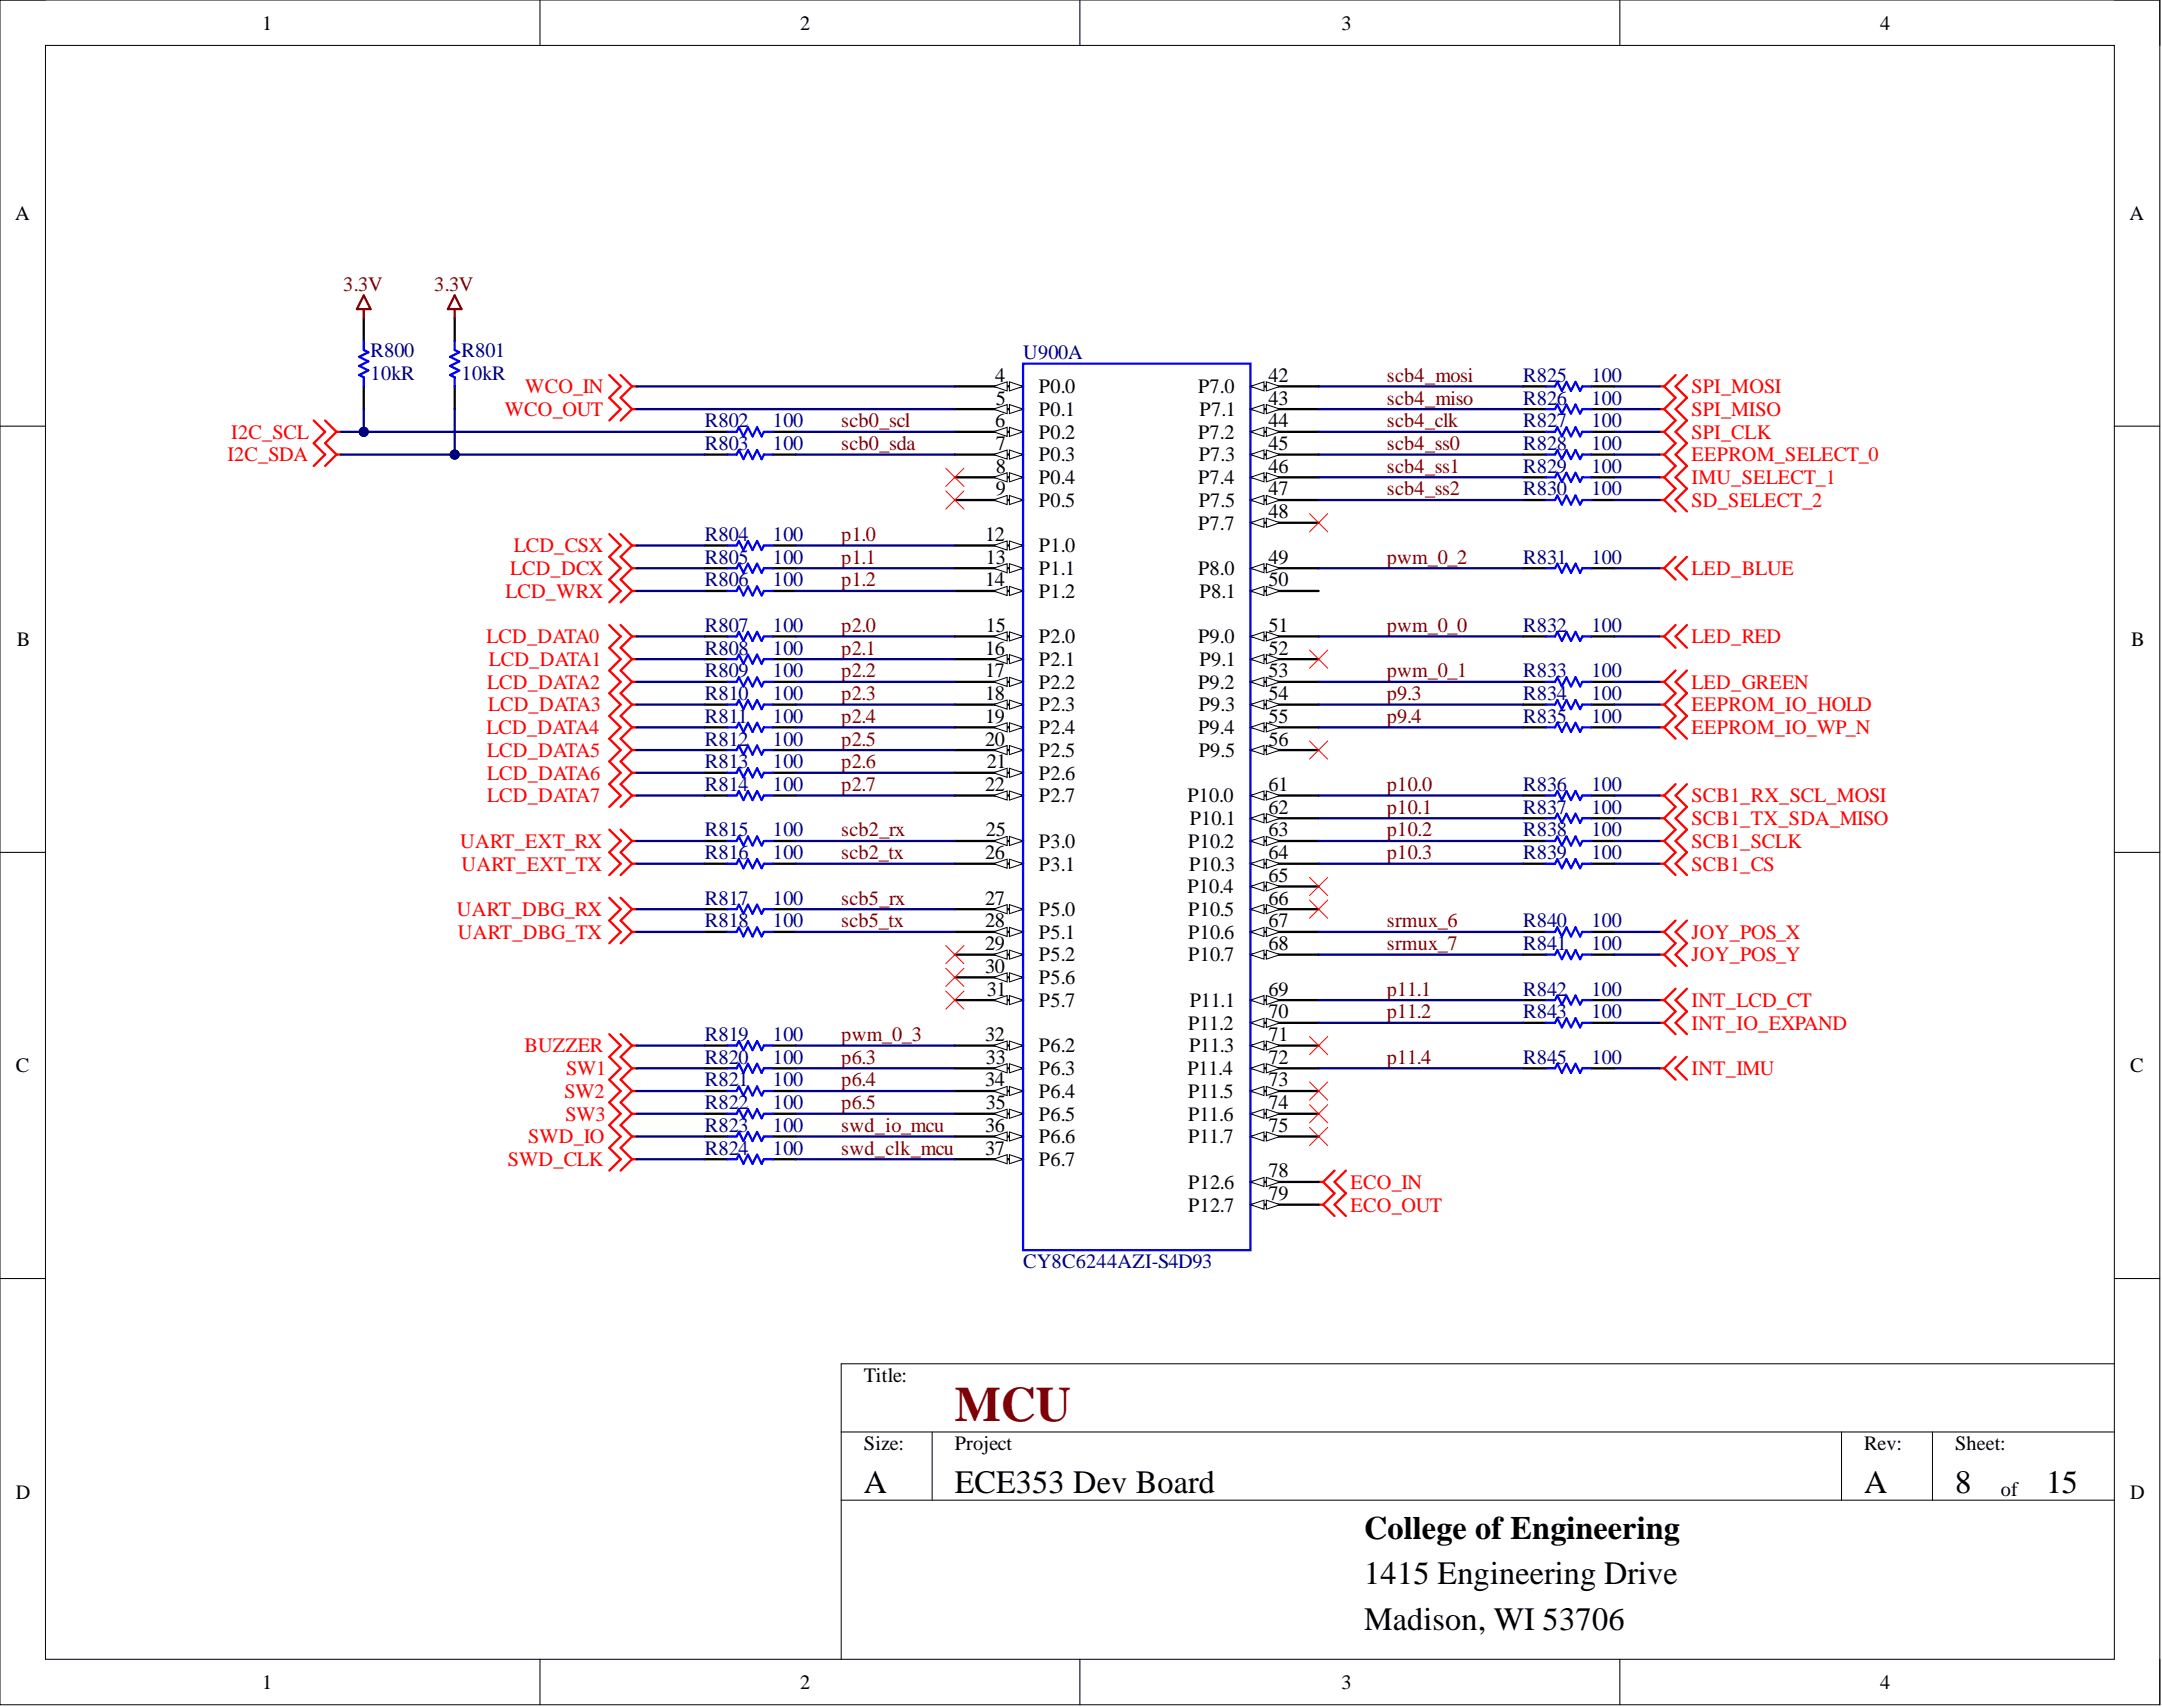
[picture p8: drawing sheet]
<svg xmlns="http://www.w3.org/2000/svg" width="241mm" height="190mm" viewBox="0 0 241 190" stroke-linecap="round" stroke-linejoin="round" font-family="sans-serif">
<defs><g id="words">
<text font-size="5.5" fill="#800000" x="106.6" y="158.6">MCU</text>
<g font-size="3.6">
<text x="96.4" y="166.7">A</text>
<text x="106.6" y="166.7">ECE353 Dev Board</text>
<text x="208.1" y="166.7">A</text>
<text x="218.2" y="166.7">8</text>
<text x="228.4" y="166.7">15</text>
<text x="152.2" y="171.7">College of Engineering</text>
<text x="152.2" y="176.8">1415 Engineering Drive</text>
<text x="152.2" y="181.9">Madison, WI 53706</text>
</g>
<g font-size="2.3">
<text x="29.3" y="3.3">1</text>
<text x="89.3" y="3.3">2</text>
<text x="149.7" y="3.3">3</text>
<text x="209.8" y="3.3">4</text>
<text x="1.7" y="24.5">A</text>
<text x="237.7" y="24.5">A</text>
<text x="111.1" y="42.6">4</text>
<text x="111.1" y="47.7">6</text>
<text x="111.1" y="45.1">5</text>
<text x="116" y="43.9">P0.0</text>
<text x="116" y="46.4">P0.1</text>
<text x="133.7" y="43.9">P7.0</text>
<text x="133.9" y="46.4">P7.1</text>
<text x="141.6" y="42.6">42</text>
<text x="141.6" y="45.1">43</text>
<text x="141.6" y="47.7">44</text>
<text x="111.1" y="50.2">7</text>
<text x="111.1" y="52.8">8</text>
<text x="116" y="49">P0.2</text>
<text x="116" y="51.5">P0.3</text>
<text x="133.7" y="49">P7.2</text>
<text x="133.8" y="51.5">P7.3</text>
<text x="141.6" y="50.2">45</text>
<text x="141.6" y="52.8">46</text>
<text x="111.1" y="55.3">9</text>
<text x="116" y="54">P0.4</text>
<text x="116" y="56.6">P0.5</text>
<text x="133.7" y="54">P7.4</text>
<text x="133.7" y="59.1">P7.7</text>
<text x="133.8" y="56.6">P7.5</text>
<text x="141.6" y="55.3">47</text>
<text x="141.6" y="57.8">48</text>
<text x="110" y="60.4">12</text>
<text x="110" y="65.4">14</text>
<text x="110" y="62.9">13</text>
<text x="116" y="61.6">P1.0</text>
<text x="116" y="64.2">P1.1</text>
<text x="133.7" y="64.2">P8.0</text>
<text x="141.6" y="62.9">49</text>
<text x="141.6" y="65.4">50</text>
<text x="110" y="70.5">15</text>
<text x="116" y="66.7">P1.2</text>
<text x="116" y="71.8">P2.0</text>
<text x="133.7" y="71.8">P9.0</text>
<text x="133.9" y="66.7">P8.1</text>
<text x="141.6" y="70.5">51</text>
<text x="1.9" y="72.1">B</text>
<text x="110" y="73.1">16</text>
<text x="110" y="75.6">17</text>
<text x="116" y="74.3">P2.1</text>
<text x="116" y="76.9">P2.2</text>
<text x="133.7" y="76.9">P9.2</text>
<text x="133.9" y="74.3">P9.1</text>
<text x="141.6" y="73.1">52</text>
<text x="141.6" y="75.6">53</text>
<text x="237.8" y="72.1">B</text>
<text x="110" y="78.1">18</text>
<text x="110" y="80.7">19</text>
<text x="110" y="83.2">20</text>
<text x="116" y="79.4">P2.3</text>
<text x="116" y="81.9">P2.4</text>
<text x="133.7" y="81.9">P9.4</text>
<text x="133.8" y="79.4">P9.3</text>
<text x="141.6" y="78.1">54</text>
<text x="141.6" y="80.7">55</text>
<text x="141.6" y="83.2">56</text>
<text x="110" y="88.3">22</text>
<text x="110.1" y="85.7">21</text>
<text x="116" y="84.5">P2.5</text>
<text x="116" y="87">P2.6</text>
<text x="116" y="89.5">P2.7</text>
<text x="132.5" y="89.5">P10.0</text>
<text x="133.8" y="84.5">P9.5</text>
<text x="141.6" y="88.3">61</text>
<text x="110" y="95.9">26</text>
<text x="110" y="93.3">25</text>
<text x="116" y="94.6">P3.0</text>
<text x="132.6" y="94.6">P10.2</text>
<text x="132.8" y="92.1">P10.1</text>
<text x="141.6" y="90.8">62</text>
<text x="141.6" y="93.3">63</text>
<text x="141.6" y="95.9">64</text>
<text x="110" y="101">27</text>
<text x="116" y="97.2">P3.1</text>
<text x="132.5" y="99.7">P10.4</text>
<text x="132.7" y="97.2">P10.3</text>
<text x="141.6" y="98.4">65</text>
<text x="141.6" y="101">66</text>
<text x="110" y="103.5">28</text>
<text x="110" y="106">29</text>
<text x="116" y="102.2">P5.0</text>
<text x="116" y="104.8">P5.1</text>
<text x="116" y="107.3">P5.2</text>
<text x="132.6" y="102.2">P10.5</text>
<text x="132.6" y="104.8">P10.6</text>
<text x="132.6" y="107.3">P10.7</text>
<text x="141.6" y="103.5">67</text>
<text x="141.6" y="106">68</text>
<text x="110" y="108.6">30</text>
<text x="110.1" y="111.1">31</text>
<text x="116" y="109.8">P5.6</text>
<text x="116" y="112.4">P5.7</text>
<text x="132.8" y="112.4">P11.1</text>
<text x="141.6" y="111.1">69</text>
<text x="141.6" y="113.6">70</text>
<text x="1.8" y="119.6">C</text>
<text x="110" y="116.2">32</text>
<text x="110" y="118.7">33</text>
<text x="116" y="117.4">P6.2</text>
<text x="116" y="120">P6.3</text>
<text x="132.5" y="120">P11.4</text>
<text x="132.6" y="114.9">P11.2</text>
<text x="132.7" y="117.4">P11.3</text>
<text x="141.6" y="116.2">71</text>
<text x="141.6" y="118.7">72</text>
<text x="237.8" y="119.6">C</text>
<text x="110" y="121.3">34</text>
<text x="110" y="123.8">35</text>
<text x="116" y="122.5">P6.4</text>
<text x="116" y="125.1">P6.5</text>
<text x="132.6" y="122.5">P11.5</text>
<text x="132.6" y="125.1">P11.6</text>
<text x="141.6" y="121.3">73</text>
<text x="141.6" y="123.8">74</text>
<text x="110" y="126.3">36</text>
<text x="110" y="128.9">37</text>
<text x="116" y="127.6">P6.6</text>
<text x="116" y="130.1">P6.7</text>
<text x="132.6" y="127.6">P11.7</text>
<text x="141.6" y="126.3">75</text>
<text x="141.6" y="131.4">78</text>
<text x="132.6" y="132.7">P12.6</text>
<text x="132.6" y="135.2">P12.7</text>
<text x="141.6" y="133.9">79</text>
<text x="96.4" y="154.2">Title:</text>
<text x="96.4" y="161.8">Size:</text>
<text x="106.6" y="161.8">Project</text>
<text x="208.1" y="161.8">Rev:</text>
<text x="218.2" y="161.8">Sheet:</text>
<text x="1.8" y="167.3">D</text>
<text x="223.3" y="166.9">of</text>
<text x="237.8" y="167.3">D</text>
<text x="29.3" y="188.5">1</text>
<text x="89.3" y="188.5">2</text>
<text x="149.7" y="188.5">3</text>
<text x="209.8" y="188.5">4</text>
</g>
<g font-size="2.3" fill="#800000">
<text x="38.3" y="32.5">3.3V</text>
<text x="48.5" y="32.5">3.3V</text>
<text x="93.9" y="47.7">scb0_scl</text>
<text x="154.8" y="42.6">scb4_mosi</text>
<text x="154.8" y="45.1">scb4_miso</text>
<text x="154.8" y="47.7">scb4_clk</text>
<text x="93.9" y="50.2">scb0_sda</text>
<text x="154.8" y="50.2">scb4_ss0</text>
<text x="154.8" y="52.8">scb4_ss1</text>
<text x="154.8" y="55.3">scb4_ss2</text>
<text x="93.9" y="60.4">p1.0</text>
<text x="93.9" y="62.9">p1.1</text>
<text x="93.9" y="65.4">p1.2</text>
<text x="154.8" y="62.9">pwm_0_2</text>
<text x="93.9" y="70.5">p2.0</text>
<text x="154.8" y="70.5">pwm_0_0</text>
<text x="93.9" y="73.1">p2.1</text>
<text x="93.9" y="75.6">p2.2</text>
<text x="154.8" y="75.6">pwm_0_1</text>
<text x="93.9" y="78.1">p2.3</text>
<text x="93.9" y="80.7">p2.4</text>
<text x="93.9" y="83.2">p2.5</text>
<text x="154.8" y="78.1">p9.3</text>
<text x="154.8" y="80.7">p9.4</text>
<text x="93.9" y="85.7">p2.6</text>
<text x="93.9" y="88.3">p2.7</text>
<text x="154.8" y="88.3">p10.0</text>
<text x="93.9" y="93.3">scb2_rx</text>
<text x="93.9" y="95.9">scb2_tx</text>
<text x="154.8" y="90.8">p10.1</text>
<text x="154.8" y="93.3">p10.2</text>
<text x="154.8" y="95.9">p10.3</text>
<text x="93.9" y="101">scb5_rx</text>
<text x="93.9" y="103.5">scb5_tx</text>
<text x="154.8" y="103.5">srmux_6</text>
<text x="154.8" y="106">srmux_7</text>
<text x="154.8" y="111.1">p11.1</text>
<text x="154.8" y="113.6">p11.2</text>
<text x="93.9" y="116.2">pwm_0_3</text>
<text x="93.9" y="118.7">p6.3</text>
<text x="154.8" y="118.7">p11.4</text>
<text x="93.9" y="123.8">p6.5</text>
<text x="93.9" y="121.3">p6.4</text>
<text x="93.9" y="126.3">swd_io_mcu</text>
<text x="93.9" y="128.9">swd_clk_mcu</text>
</g>
<g font-size="2.3" fill="#000080">
<text x="41.4" y="39.8">R800</text>
<text x="51.5" y="39.8">R801</text>
<text x="114.2" y="40.1">U900A</text>
<text x="41.4" y="42.4">10kR</text>
<text x="51.5" y="42.4">10kR</text>
<text x="78.7" y="47.7">R802</text>
<text x="86.3" y="47.7">100</text>
<text x="170" y="47.7">R827</text>
<text x="170" y="45.1">R826</text>
<text x="170" y="42.6">R825</text>
<text x="177.6" y="47.7">100</text>
<text x="177.6" y="45.1">100</text>
<text x="177.6" y="42.6">100</text>
<text x="78.7" y="50.2">R803</text>
<text x="86.3" y="50.2">100</text>
<text x="170" y="52.8">R829</text>
<text x="170" y="50.2">R828</text>
<text x="177.6" y="52.8">100</text>
<text x="177.6" y="50.2">100</text>
<text x="170" y="55.3">R830</text>
<text x="177.6" y="55.3">100</text>
<text x="78.7" y="60.4">R804</text>
<text x="78.7" y="62.9">R805</text>
<text x="78.7" y="65.4">R806</text>
<text x="86.3" y="60.4">100</text>
<text x="86.3" y="62.9">100</text>
<text x="86.3" y="65.4">100</text>
<text x="170" y="62.9">R831</text>
<text x="177.6" y="62.9">100</text>
<text x="78.7" y="70.5">R807</text>
<text x="86.3" y="70.5">100</text>
<text x="170" y="70.5">R832</text>
<text x="177.6" y="70.5">100</text>
<text x="78.7" y="73.1">R808</text>
<text x="78.7" y="75.6">R809</text>
<text x="86.3" y="73.1">100</text>
<text x="86.3" y="75.6">100</text>
<text x="170" y="75.6">R833</text>
<text x="177.6" y="75.6">100</text>
<text x="78.7" y="78.1">R810</text>
<text x="78.7" y="80.7">R811</text>
<text x="78.7" y="83.2">R812</text>
<text x="86.3" y="78.1">100</text>
<text x="86.3" y="80.7">100</text>
<text x="86.3" y="83.2">100</text>
<text x="170" y="78.1">R834</text>
<text x="170" y="80.7">R835</text>
<text x="177.6" y="78.1">100</text>
<text x="177.6" y="80.7">100</text>
<text x="78.7" y="85.7">R813</text>
<text x="78.7" y="88.3">R814</text>
<text x="86.3" y="85.7">100</text>
<text x="86.3" y="88.3">100</text>
<text x="170" y="88.3">R836</text>
<text x="177.6" y="88.3">100</text>
<text x="78.7" y="93.3">R815</text>
<text x="78.7" y="95.9">R816</text>
<text x="86.3" y="93.3">100</text>
<text x="86.3" y="95.9">100</text>
<text x="170" y="90.8">R837</text>
<text x="170" y="93.3">R838</text>
<text x="170" y="95.9">R839</text>
<text x="177.6" y="90.8">100</text>
<text x="177.6" y="93.3">100</text>
<text x="177.6" y="95.9">100</text>
<text x="78.7" y="101">R817</text>
<text x="86.3" y="101">100</text>
<text x="78.7" y="103.5">R818</text>
<text x="86.3" y="103.5">100</text>
<text x="170" y="103.5">R840</text>
<text x="170" y="106">R841</text>
<text x="177.6" y="103.5">100</text>
<text x="177.6" y="106">100</text>
<text x="170" y="111.1">R842</text>
<text x="170" y="113.6">R843</text>
<text x="177.6" y="111.1">100</text>
<text x="177.6" y="113.6">100</text>
<text x="78.7" y="118.7">R820</text>
<text x="78.7" y="116.2">R819</text>
<text x="86.3" y="118.7">100</text>
<text x="86.3" y="116.2">100</text>
<text x="170" y="118.7">R845</text>
<text x="177.6" y="118.7">100</text>
<text x="78.7" y="121.3">R821</text>
<text x="78.7" y="123.8">R822</text>
<text x="86.3" y="121.3">100</text>
<text x="86.3" y="123.8">100</text>
<text x="78.7" y="126.3">R823</text>
<text x="78.7" y="128.9">R824</text>
<text x="86.3" y="126.3">100</text>
<text x="86.3" y="128.9">100</text>
<text x="114.2" y="141.5">CY8C6244AZI-S4D93</text>
</g>
<g font-size="2.3" fill="#f00">
<text x="56.3" y="46.4">WCO_OUT</text>
<text x="58.6" y="43.9">WCO_IN</text>
<text x="188.8" y="43.9">SPI_MOSI</text>
<text x="188.8" y="46.4">SPI_MISO</text>
<text x="25.4" y="51.5">I2C_SDA</text>
<text x="25.8" y="49">I2C_SCL</text>
<text x="188.8" y="49">SPI_CLK</text>
<text x="188.8" y="51.5">EEPROM_SELECT_0</text>
<text x="188.8" y="54">IMU_SELECT_1</text>
<text x="188.8" y="56.6">SD_SELECT_2</text>
<text x="56.9" y="64.2">LCD_DCX</text>
<text x="57.3" y="61.6">LCD_CSX</text>
<text x="188.8" y="64.2">LED_BLUE</text>
<text x="54.3" y="71.8">LCD_DATA0</text>
<text x="56.4" y="66.7">LCD_WRX</text>
<text x="188.8" y="71.8">LED_RED</text>
<text x="54.4" y="76.9">LCD_DATA2</text>
<text x="54.6" y="74.3">LCD_DATA1</text>
<text x="188.8" y="76.9">LED_GREEN</text>
<text x="54.3" y="81.9">LCD_DATA4</text>
<text x="54.5" y="79.4">LCD_DATA3</text>
<text x="188.8" y="79.4">EEPROM_IO_HOLD</text>
<text x="188.8" y="81.9">EEPROM_IO_WP_N</text>
<text x="54.4" y="87">LCD_DATA6</text>
<text x="54.4" y="84.5">LCD_DATA5</text>
<text x="54.4" y="89.5">LCD_DATA7</text>
<text x="188.8" y="89.5">SCB1_RX_SCL_MOSI</text>
<text x="51.3" y="94.6">UART_EXT_RX</text>
<text x="188.8" y="92.1">SCB1_TX_SDA_MISO</text>
<text x="188.8" y="94.6">SCB1_SCLK</text>
<text x="51.5" y="97.2">UART_EXT_TX</text>
<text x="188.8" y="97.2">SCB1_CS</text>
<text x="51" y="102.2">UART_DBG_RX</text>
<text x="51.1" y="104.8">UART_DBG_TX</text>
<text x="188.8" y="104.8">JOY_POS_X</text>
<text x="188.8" y="107.3">JOY_POS_Y</text>
<text x="188.8" y="112.4">INT_LCD_CT</text>
<text x="58.5" y="117.4">BUZZER</text>
<text x="63.2" y="120">SW1</text>
<text x="188.8" y="114.9">INT_IO_EXPAND</text>
<text x="188.8" y="120">INT_IMU</text>
<text x="63" y="122.5">SW2</text>
<text x="63.1" y="125.1">SW3</text>
<text x="56.7" y="130.1">SWD_CLK</text>
<text x="59" y="127.6">SWD_IO</text>
<text x="150.7" y="132.7">ECO_IN</text>
<text x="150.7" y="135.2">ECO_OUT</text>
</g>
</g></defs>
<g fill="none" stroke="#000" stroke-width=".11">
<path d="M0 0h241.1v190.2h-241.1zM0 0h5.1M60.3 0v5.1M120.5 0v5.1M180.8 0v5.1M236 0h5.1v5.1M5.1 5.1h230.9v180.1h-230.9zM0 47.6h5.1M236 47.6h5.1M0 95.1h5.1M236 95.1h5.1M0 142.7h5.1"/>
<path d="M93.9 159.8h142.1M104 159.8v7.6M205.5 159.8v7.6M215.7 159.8v7.6M236 142.7h5.1M236 152.2h-142.1v33M93.9 167.4h142.1M60.3 185.2v5M120.5 185.2v5M180.8 185.2v5M241.1 185.2v5"/>
</g>
<g fill="none" stroke="#f00" stroke-width=".26">
<path d="M35 46.9l1.3 1.3-1.3 1.3 1.3 1.2-1.3 1.3M36.3 46.9l1.3 1.3M37.6 48.2h.5M37.6 50.7h.5M37.6 48.2l-1.3 1.3 1.3 1.2M37.6 50.7l-1.3 1.3M68 59.6l1.3 1.3-1.3 1.2 1.3 1.3-1.3 1.3 1.3 1.3-1.3 1.2M68 41.9l1.3 1.2-1.3 1.3 1.3 1.3-1.3 1.2M69.3 59.6l1.2 1.3M69.3 41.9l1.2 1.2M70.5 43.1h.5M70.5 45.7h.5"/>
<path d="M70.5 43.1l-1.2 1.3 1.2 1.3M70.5 45.7l-1.2 1.2M185.2 53.3h.5M185.2 55.8h.5M185.2 43.1h.5M185.2 45.7h.5M185.2 48.2h.5M185.2 50.7h.5M185.7 53.3l1.3 1.2-1.3 1.3M185.7 50.7l1.3 1.3-1.3 1.3M185.7 55.8l1.3 1.3M185.7 43.1l1.3 1.3-1.3 1.3"/>
<path d="M185.7 45.7l1.3 1.2-1.3 1.3M185.7 48.2l1.3 1.3-1.3 1.2M187 41.9l-1.3 1.2M188.3 41.9l-1.3 1.2 1.3 1.3-1.3 1.3 1.3 1.2-1.3 1.3 1.3 1.3-1.3 1.2 1.3 1.3-1.3 1.3 1.3 1.2-1.3 1.3 1.3 1.3M68 69.8l1.3 1.2-1.3 1.3 1.3 1.3-1.3 1.2 1.3 1.3-1.3 1.3 1.3 1.2-1.3 1.3 1.3 1.3-1.3 1.2 1.3 1.3-1.3 1.3 1.3 1.2-1.3 1.3 1.3 1.3-1.3 1.2M69.3 69.8l1.2 1.2M70.5 76.1h.5M70.5 63.4h.5M70.5 71h.5M70.5 71l-1.2 1.3 1.2 1.3M70.5 76.1l-1.2 1.3 1.2 1.2M70.5 73.6l-1.2 1.2 1.2 1.3"/>
<path d="M70.5 78.6l-1.2 1.3 1.2 1.3M70.5 60.9l-1.2 1.2 1.2 1.3M70.5 60.9h.5M70.5 66l-1.2 1.2M70.5 63.4l-1.2 1.3 1.2 1.3M70.5 66h.5M70.5 73.6h.5M70.5 78.6h.5M185.2 76.1h.5M185.2 63.4h.5M185.2 71h.5M185.2 78.6h.5"/>
<path d="M185.7 76.1l1.3 1.3-1.3 1.2M185.7 63.4l1.3 1.3M185.7 71l1.3 1.3M185.7 78.6l1.3 1.3-1.3 1.3M187 74.8l-1.3 1.3M187 62.1l-1.3 1.3M187 69.8l-1.3 1.2M188.3 74.8l-1.3 1.3 1.3 1.3-1.3 1.2 1.3 1.3-1.3 1.3 1.3 1.2M188.3 62.1l-1.3 1.3 1.3 1.3M188.3 69.8l-1.3 1.2 1.3 1.3M68 92.6l1.3 1.3-1.3 1.2 1.3 1.3-1.3 1.3M69.3 92.6l1.2 1.3"/>
<path d="M70.5 81.2l-1.2 1.2 1.2 1.3M70.5 81.2h.5M70.5 86.2l-1.2 1.3 1.2 1.3M70.5 83.7l-1.2 1.3 1.2 1.2M70.5 86.2h.5M70.5 83.7h.5M70.5 88.8l-1.2 1.2M70.5 88.8h.5M70.5 93.9l-1.2 1.2 1.2 1.3M70.5 93.9h.5M70.5 96.4l-1.2 1.3M70.5 96.4h.5"/>
<path d="M185.2 81.2h.5M185.2 88.8h.5M185.2 93.9h.5M185.2 96.4h.5M185.2 91.3h.5M185.7 93.9l1.3 1.2-1.3 1.3M185.7 81.2l1.3 1.2M185.7 88.8l1.3 1.2-1.3 1.3M185.7 91.3l1.3 1.3-1.3 1.3M185.7 96.4l1.3 1.3M187 87.5l-1.3 1.3M188.3 87.5l-1.3 1.3 1.3 1.2-1.3 1.3 1.3 1.3-1.3 1.3 1.3 1.2-1.3 1.3 1.3 1.3"/>
<path d="M68 115.4l1.3 1.3-1.3 1.3 1.3 1.2-1.3 1.3 1.3 1.3-1.3 1.2 1.3 1.3-1.3 1.3 1.3 1.2-1.3 1.3 1.3 1.3-1.3 1.2M68 100.2l1.3 1.3-1.3 1.2 1.3 1.3-1.3 1.3M69.3 115.4l1.2 1.3M69.3 100.2l1.2 1.3M70.5 116.7l-1.2 1.3 1.2 1.2M70.5 116.7h.5M70.5 119.2h.5M70.5 104h.5M70.5 101.5l-1.2 1.2 1.2 1.3M70.5 101.5h.5M70.5 104l-1.2 1.3M70.5 119.2l-1.2 1.3 1.2 1.3"/>
<path d="M185.2 114.1h.5M185.2 119.2h.5M185.2 104h.5M185.2 106.5h.5M185.2 111.6h.5M185.7 114.1l1.3 1.3M185.7 111.6l1.3 1.3-1.3 1.2M185.7 119.2l1.3 1.3M185.7 104l1.3 1.3-1.3 1.2M185.7 106.5l1.3 1.3M187 118l-1.3 1.2M187 102.7l-1.3 1.3"/>
<path d="M187 110.3l-1.3 1.3M188.3 110.3l-1.3 1.3 1.3 1.3-1.3 1.2 1.3 1.3M188.3 118l-1.3 1.2 1.3 1.3M188.3 102.7l-1.3 1.3 1.3 1.3-1.3 1.2 1.3 1.3M70.5 121.8l-1.2 1.2 1.2 1.3M70.5 121.8h.5M70.5 124.3l-1.2 1.3 1.2 1.2M70.5 124.3h.5M70.5 126.8l-1.2 1.3 1.2 1.3M70.5 126.8h.5M70.5 129.4l-1.2 1.2M70.5 129.4h.5"/>
<path d="M147.2 131.9h.5M147.2 134.4h.5M147.7 131.9l1.2 1.3-1.2 1.2M147.7 134.4l1.2 1.3M148.9 130.6l-1.2 1.3M150.2 130.6l-1.3 1.3 1.3 1.3-1.3 1.2 1.3 1.3"/>
</g>
<g fill="none" stroke="#000" stroke-width=".26">
<path d="M40.6 35.5v2.5M50.7 35.5v2.5M40.6 43.1v2.6M50.7 43.1v2.6M78.7 48.2h2.5M78.7 50.7h2.5M86.3 48.2h2.5M86.3 50.7h2.5M106.6 43.1h7.6M170 48.2h2.5M170 50.7h2.5M170 55.8h2.5"/>
<path d="M170 53.3h2.5M170 45.7h2.5M170 43.1h2.5M177.6 48.2h2.6M177.6 50.7h2.6M177.6 55.8h2.6M177.6 53.3h2.6M177.6 45.7h2.6M177.6 43.1h2.6M78.7 60.9h2.5M78.7 63.4h2.5M78.7 66h2.5"/>
<path d="M78.7 71h2.5M78.7 73.6h2.5M78.7 76.1h2.5M78.7 78.6h2.5M86.3 60.9h2.5M86.3 63.4h2.5M86.3 66h2.5M86.3 71h2.5M86.3 73.6h2.5M86.3 76.1h2.5M86.3 78.6h2.5M170 63.4h2.5"/>
<path d="M170 71h2.5M170 76.1h2.5M170 78.6h2.5M177.6 63.4h2.6M177.6 71h2.6M177.6 76.1h2.6M177.6 78.6h2.6M78.7 81.2h2.5M78.7 83.7h2.5M78.7 86.2h2.5M78.7 88.8h2.5M78.7 93.9h2.5"/>
<path d="M78.7 96.4h2.5M86.3 81.2h2.5M86.3 83.7h2.5M86.3 86.2h2.5M86.3 88.8h2.5M86.3 93.9h2.5M86.3 96.4h2.5M170 81.2h2.5M170 88.8h2.5M170 93.9h2.5M170 96.4h2.5M170 91.3h2.5"/>
<path d="M177.6 81.2h2.6M177.6 88.8h2.6M177.6 93.9h2.6M177.6 96.4h2.6M177.6 91.3h2.6M78.7 101.5h2.5M78.7 104h2.5M78.7 119.2h2.5M78.7 116.7h2.5M86.3 101.5h2.5M86.3 104h2.5M86.3 119.2h2.5"/>
<path d="M86.3 116.7h2.5M170 104h2.5M170 106.5h2.5M170 111.6h2.5M170 114.1h2.5M170 119.2h2.5M177.6 104h2.6M177.6 106.5h2.6M177.6 111.6h2.6M177.6 114.1h2.6M177.6 119.2h2.6M78.7 121.8h2.5"/>
<path d="M78.7 124.3h2.5M78.7 126.8h2.5M78.7 129.4h2.5M86.3 121.8h2.5M86.3 124.3h2.5M86.3 126.8h2.5M86.3 129.4h2.5"/>
</g>
<g fill="none" stroke="#00f" stroke-width=".26">
<path d="M40.6 38v1.1l.5 .2-1 .5 1 .5-1 .5 1 .5-1 .6 .5 .2v1M50.7 38v1.1l.6 .2-1.1 .5 1.1 .5-1.1 .5 1.1 .5-1.1 .6 .5 .2v1M81.2 48.2h1l.3-.5 .5 1 .5-1 .5 1 .5-1 .5 1 .3-.5h1M81.2 50.7h1l.3-.5 .5 1 .5-1 .5 1 .5-1 .5 1 .3-.5h1M172.5 48.2h1.1l.2-.5 .5 1 .5-1 .5 1 .5-1 .6 1 .2-.5h1M172.5 50.7h1.1l.2-.5 .5 1 .5-1 .5 1 .5-1 .6 1 .2-.5h1M172.5 55.8h1.1l.2-.5 .5 1 .5-1 .5 1 .5-1 .6 1 .2-.5h1M172.5 53.3h1.1l.2-.5 .5 1 .5-1 .5 1 .5-1 .6 1 .2-.5h1M172.5 45.7h1.1l.2-.6 .5 1.1 .5-1.1 .5 1.1 .5-1.1 .6 1.1 .2-.5h1M172.5 43.1h1.1l.2-.5 .5 1 .5-1 .5 1 .5-1 .6 1 .2-.5h1M81.2 60.9h1l.3-.5 .5 1 .5-1 .5 1 .5-1 .5 1 .3-.5h1M81.2 63.4h1l.3-.5 .5 1 .5-1 .5 1 .5-1 .5 1 .3-.5h1"/>
<path d="M81.2 66h1l.3-.6 .5 1.1 .5-1.1 .5 1.1 .5-1.1 .5 1.1 .3-.5h1M81.2 71h1l.3-.5 .5 1 .5-1 .5 1 .5-1 .5 1 .3-.5h1M81.2 73.6h1l.3-.5 .5 1 .5-1 .5 1 .5-1 .5 1 .3-.5h1M81.2 76.1h1l.3-.5 .5 1 .5-1 .5 1 .5-1 .5 1 .3-.5h1M81.2 78.6h1l.3-.5 .5 1 .5-1 .5 1 .5-1 .5 1 .3-.5h1M172.5 63.4h1.1l.2-.5 .5 1 .5-1 .5 1 .5-1 .6 1 .2-.5h1M172.5 71h1.1l.2-.5 .5 1 .5-1 .5 1 .5-1 .6 1 .2-.5h1M172.5 76.1h1.1l.2-.5 .5 1 .5-1 .5 1 .5-1 .6 1 .2-.5h1M172.5 78.6h1.1l.2-.5 .5 1 .5-1 .5 1 .5-1 .6 1 .2-.5h1M81.2 81.2h1l.3-.5 .5 1 .5-1 .5 1 .5-1 .5 1 .3-.5h1M81.2 83.7h1l.3-.5 .5 1 .5-1 .5 1 .5-1 .5 1 .3-.5h1M81.2 86.2h1l.3-.5 .5 1.1 .5-1.1 .5 1.1 .5-1.1 .5 1.1 .3-.6h1"/>
<path d="M81.2 88.8h1l.3-.5 .5 1 .5-1 .5 1 .5-1 .5 1 .3-.5h1M81.2 93.9h1l.3-.6 .5 1.1 .5-1.1 .5 1.1 .5-1.1 .5 1.1 .3-.5h1M81.2 96.4h1l.3-.5 .5 1 .5-1 .5 1 .5-1 .5 1 .3-.5h1M172.5 81.2h1.1l.2-.5 .5 1 .5-1 .5 1 .5-1 .6 1 .2-.5h1M172.5 88.8h1.1l.2-.5 .5 1 .5-1 .5 1 .5-1 .6 1 .2-.5h1M172.5 93.9h1.1l.2-.6 .5 1.1 .5-1.1 .5 1.1 .5-1.1 .6 1.1 .2-.5h1M172.5 96.4h1.1l.2-.5 .5 1 .5-1 .5 1 .5-1 .6 1 .2-.5h1M172.5 91.3h1.1l.2-.5 .5 1 .5-1 .5 1 .5-1 .6 1 .2-.5h1M81.2 101.5h1l.3-.5 .5 1 .5-1 .5 1 .5-1 .5 1 .3-.5h1M81.2 104h1l.3-.5 .5 1 .5-1 .5 1 .5-1 .5 1 .3-.5h1M81.2 119.2h1l.3-.5 .5 1 .5-1 .5 1 .5-1 .5 1 .3-.5h1M81.2 116.7h1l.3-.5 .5 1 .5-1 .5 1 .5-1 .5 1 .3-.5h1"/>
<path d="M172.5 104h1.1l.2-.5 .5 1 .5-1 .5 1 .5-1 .6 1 .2-.5h1M172.5 106.5h1.1l.2-.5 .5 1 .5-1 .5 1 .5-1 .6 1 .2-.5h1M172.5 111.6h1.1l.2-.5 .5 1 .5-1 .5 1 .5-1 .6 1 .2-.5h1M172.5 114.1h1.1l.2-.5 .5 1.1 .5-1.1 .5 1.1 .5-1.1 .6 1.1 .2-.6h1M172.5 119.2h1.1l.2-.5 .5 1 .5-1 .5 1 .5-1 .6 1 .2-.5h1M81.2 121.8h1l.3-.5 .5 1 .5-1 .5 1 .5-1 .5 1 .3-.5h1M81.2 124.3h1l.3-.5 .5 1 .5-1 .5 1 .5-1 .5 1 .3-.5h1M81.2 126.8h1l.3-.5 .5 1 .5-1 .5 1 .5-1 .5 1 .3-.5h1M81.2 129.4h1l.3-.5 .5 1 .5-1 .5 1 .5-1 .5 1 .3-.5h1"/>
</g>
<path d="M40.6 33l.8 1.5h-1.6zM40.6 34.5v1M50.7 33l.8 1.5h-1.5zM50.7 34.5v1" fill="none" stroke="#800000" stroke-width=".26"/>
<path d="M112.7 42.6l1.5 .5-1.5 .5z" fill="#f8fcff"/>
<path d="M112.7 42.6l1.5 .5-1.5 .5z" fill="none" stroke="#000" stroke-width=".11"/>
<path d="M110.9 43.1l1.5-.5v1z" fill="#f8fcff"/>
<path d="M110.9 43.1l1.5-.5v1z" fill="none" stroke="#000" stroke-width=".11"/>
<path d="M106.6 45.7h7.6" fill="none" stroke="#000" stroke-width=".26"/>
<path d="M112.7 45.1l1.5 .6-1.5 .5z" fill="#f8fcff"/>
<path d="M112.7 45.1l1.5 .6-1.5 .5z" fill="none" stroke="#000" stroke-width=".11"/>
<path d="M110.9 45.7l1.5-.6v1.1z" fill="#f8fcff"/>
<path d="M110.9 45.7l1.5-.6v1.1z" fill="none" stroke="#000" stroke-width=".11"/>
<path d="M106.6 48.2h7.6" fill="none" stroke="#000" stroke-width=".26"/>
<path d="M112.7 47.7l1.5 .5-1.5 .5z" fill="#f8fcff"/>
<path d="M112.7 47.7l1.5 .5-1.5 .5z" fill="none" stroke="#000" stroke-width=".11"/>
<path d="M110.9 48.2l1.5-.5v1z" fill="#f8fcff"/>
<path d="M110.9 48.2l1.5-.5v1z" fill="none" stroke="#000" stroke-width=".11"/>
<path d="M106.6 50.7h7.6" fill="none" stroke="#000" stroke-width=".26"/>
<path d="M112.7 50.2l1.5 .5-1.5 .5z" fill="#f8fcff"/>
<path d="M112.7 50.2l1.5 .5-1.5 .5z" fill="none" stroke="#000" stroke-width=".11"/>
<path d="M110.9 50.7l1.5-.5v1z" fill="#f8fcff"/>
<path d="M110.9 50.7l1.5-.5v1z" fill="none" stroke="#000" stroke-width=".11"/>
<path d="M106.6 53.3h7.6" fill="none" stroke="#000" stroke-width=".26"/>
<path d="M112.7 52.8l1.5 .5-1.5 .5z" fill="#f8fcff"/>
<path d="M112.7 52.8l1.5 .5-1.5 .5z" fill="none" stroke="#000" stroke-width=".11"/>
<path d="M110.9 53.3l1.5-.5v1z" fill="#f8fcff"/>
<path d="M110.9 53.3l1.5-.5v1z" fill="none" stroke="#000" stroke-width=".11"/>
<path d="M106.6 55.8h7.6" fill="none" stroke="#000" stroke-width=".26"/>
<path d="M112.7 55.3l1.5 .5-1.5 .5z" fill="#f8fcff"/>
<path d="M112.7 55.3l1.5 .5-1.5 .5z" fill="none" stroke="#000" stroke-width=".11"/>
<path d="M110.9 55.8l1.5-.5v1z" fill="#f8fcff"/>
<path d="M110.9 55.8l1.5-.5v1z" fill="none" stroke="#000" stroke-width=".11"/>
<path d="M106.6 60.9h7.6" fill="none" stroke="#000" stroke-width=".26"/>
<path d="M112.7 60.4l1.5 .5-1.5 .5z" fill="#f8fcff"/>
<path d="M112.7 60.4l1.5 .5-1.5 .5z" fill="none" stroke="#000" stroke-width=".11"/>
<path d="M110.9 60.9l1.5-.5v1z" fill="#f8fcff"/>
<path d="M110.9 60.9l1.5-.5v1z" fill="none" stroke="#000" stroke-width=".11"/>
<path d="M106.6 63.4h7.6" fill="none" stroke="#000" stroke-width=".26"/>
<path d="M112.7 62.9l1.5 .5-1.5 .5z" fill="#f8fcff"/>
<path d="M112.7 62.9l1.5 .5-1.5 .5z" fill="none" stroke="#000" stroke-width=".11"/>
<path d="M110.9 63.4l1.5-.5v1z" fill="#f8fcff"/>
<path d="M110.9 63.4l1.5-.5v1z" fill="none" stroke="#000" stroke-width=".11"/>
<path d="M106.6 66h7.6" fill="none" stroke="#000" stroke-width=".26"/>
<path d="M112.7 65.4l1.5 .6-1.5 .5z" fill="#f8fcff"/>
<path d="M112.7 65.4l1.5 .6-1.5 .5z" fill="none" stroke="#000" stroke-width=".11"/>
<path d="M110.9 66l1.5-.6v1.1z" fill="#f8fcff"/>
<path d="M110.9 66l1.5-.6v1.1z" fill="none" stroke="#000" stroke-width=".11"/>
<path d="M106.6 71h7.6" fill="none" stroke="#000" stroke-width=".26"/>
<path d="M112.7 70.5l1.5 .5-1.5 .5z" fill="#f8fcff"/>
<path d="M112.7 70.5l1.5 .5-1.5 .5z" fill="none" stroke="#000" stroke-width=".11"/>
<path d="M110.9 71l1.5-.5v1z" fill="#f8fcff"/>
<path d="M110.9 71l1.5-.5v1z" fill="none" stroke="#000" stroke-width=".11"/>
<path d="M106.6 73.6h7.6" fill="none" stroke="#000" stroke-width=".26"/>
<path d="M112.7 73.1l1.5 .5-1.5 .5z" fill="#f8fcff"/>
<path d="M112.7 73.1l1.5 .5-1.5 .5z" fill="none" stroke="#000" stroke-width=".11"/>
<path d="M110.9 73.6l1.5-.5v1z" fill="#f8fcff"/>
<path d="M110.9 73.6l1.5-.5v1z" fill="none" stroke="#000" stroke-width=".11"/>
<path d="M106.6 76.1h7.6" fill="none" stroke="#000" stroke-width=".26"/>
<path d="M112.7 75.6l1.5 .5-1.5 .5z" fill="#f8fcff"/>
<path d="M112.7 75.6l1.5 .5-1.5 .5z" fill="none" stroke="#000" stroke-width=".11"/>
<path d="M110.9 76.1l1.5-.5v1z" fill="#f8fcff"/>
<path d="M110.9 76.1l1.5-.5v1z" fill="none" stroke="#000" stroke-width=".11"/>
<path d="M106.6 78.6h7.6" fill="none" stroke="#000" stroke-width=".26"/>
<path d="M112.7 78.1l1.5 .5-1.5 .5z" fill="#f8fcff"/>
<path d="M112.7 78.1l1.5 .5-1.5 .5z" fill="none" stroke="#000" stroke-width=".11"/>
<path d="M110.9 78.6l1.5-.5v1z" fill="#f8fcff"/>
<path d="M110.9 78.6l1.5-.5v1z" fill="none" stroke="#000" stroke-width=".11"/>
<path d="M106.6 81.2h7.6" fill="none" stroke="#000" stroke-width=".26"/>
<path d="M112.7 80.7l1.5 .5-1.5 .5z" fill="#f8fcff"/>
<path d="M112.7 80.7l1.5 .5-1.5 .5z" fill="none" stroke="#000" stroke-width=".11"/>
<path d="M110.9 81.2l1.5-.5v1z" fill="#f8fcff"/>
<path d="M110.9 81.2l1.5-.5v1z" fill="none" stroke="#000" stroke-width=".11"/>
<path d="M106.6 83.7h7.6" fill="none" stroke="#000" stroke-width=".26"/>
<path d="M112.7 83.2l1.5 .5-1.5 .5z" fill="#f8fcff"/>
<path d="M112.7 83.2l1.5 .5-1.5 .5z" fill="none" stroke="#000" stroke-width=".11"/>
<path d="M110.9 83.7l1.5-.5v1z" fill="#f8fcff"/>
<path d="M110.9 83.7l1.5-.5v1z" fill="none" stroke="#000" stroke-width=".11"/>
<path d="M106.6 86.2h7.6" fill="none" stroke="#000" stroke-width=".26"/>
<path d="M112.7 85.7l1.5 .5-1.5 .6z" fill="#f8fcff"/>
<path d="M112.7 85.7l1.5 .5-1.5 .6z" fill="none" stroke="#000" stroke-width=".11"/>
<path d="M110.9 86.2l1.5-.5v1.1z" fill="#f8fcff"/>
<path d="M110.9 86.2l1.5-.5v1.1z" fill="none" stroke="#000" stroke-width=".11"/>
<path d="M106.6 88.8h7.6" fill="none" stroke="#000" stroke-width=".26"/>
<path d="M112.7 88.3l1.5 .5-1.5 .5z" fill="#f8fcff"/>
<path d="M112.7 88.3l1.5 .5-1.5 .5z" fill="none" stroke="#000" stroke-width=".11"/>
<path d="M110.9 88.8l1.5-.5v1z" fill="#f8fcff"/>
<path d="M110.9 88.8l1.5-.5v1z" fill="none" stroke="#000" stroke-width=".11"/>
<path d="M106.6 93.9h7.6" fill="none" stroke="#000" stroke-width=".26"/>
<path d="M112.7 93.3l1.5 .6-1.5 .5z" fill="#f8fcff"/>
<path d="M112.7 93.3l1.5 .6-1.5 .5z" fill="none" stroke="#000" stroke-width=".11"/>
<path d="M110.9 93.9l1.5-.6v1.1z" fill="#f8fcff"/>
<path d="M110.9 93.9l1.5-.6v1.1z" fill="none" stroke="#000" stroke-width=".11"/>
<path d="M106.6 96.4h7.6" fill="none" stroke="#000" stroke-width=".26"/>
<path d="M112.7 95.9l1.5 .5-1.5 .5z" fill="#f8fcff"/>
<path d="M112.7 95.9l1.5 .5-1.5 .5z" fill="none" stroke="#000" stroke-width=".11"/>
<path d="M110.9 96.4l1.5-.5v1z" fill="#f8fcff"/>
<path d="M110.9 96.4l1.5-.5v1z" fill="none" stroke="#000" stroke-width=".11"/>
<path d="M106.6 101.5h7.6" fill="none" stroke="#000" stroke-width=".26"/>
<path d="M112.7 101l1.5 .5-1.5 .5z" fill="#f8fcff"/>
<path d="M112.7 101l1.5 .5-1.5 .5z" fill="none" stroke="#000" stroke-width=".11"/>
<path d="M110.9 101.5l1.5-.5v1z" fill="#f8fcff"/>
<path d="M110.9 101.5l1.5-.5v1z" fill="none" stroke="#000" stroke-width=".11"/>
<path d="M106.6 104h7.6" fill="none" stroke="#000" stroke-width=".26"/>
<path d="M112.7 103.5l1.5 .5-1.5 .5z" fill="#f8fcff"/>
<path d="M112.7 103.5l1.5 .5-1.5 .5z" fill="none" stroke="#000" stroke-width=".11"/>
<path d="M110.9 104l1.5-.5v1z" fill="#f8fcff"/>
<path d="M110.9 104l1.5-.5v1z" fill="none" stroke="#000" stroke-width=".11"/>
<path d="M106.6 106.5h7.6" fill="none" stroke="#000" stroke-width=".26"/>
<path d="M112.7 106l1.5 .5-1.5 .5z" fill="#f8fcff"/>
<path d="M112.7 106l1.5 .5-1.5 .5z" fill="none" stroke="#000" stroke-width=".11"/>
<path d="M110.9 106.5l1.5-.5v1z" fill="#f8fcff"/>
<path d="M110.9 106.5l1.5-.5v1z" fill="none" stroke="#000" stroke-width=".11"/>
<path d="M106.6 109.1h7.6" fill="none" stroke="#000" stroke-width=".26"/>
<path d="M112.7 108.6l1.5 .5-1.5 .5z" fill="#f8fcff"/>
<path d="M112.7 108.6l1.5 .5-1.5 .5z" fill="none" stroke="#000" stroke-width=".11"/>
<path d="M110.9 109.1l1.5-.5v1z" fill="#f8fcff"/>
<path d="M110.9 109.1l1.5-.5v1z" fill="none" stroke="#000" stroke-width=".11"/>
<path d="M106.6 111.6h7.6" fill="none" stroke="#000" stroke-width=".26"/>
<path d="M112.7 111.1l1.5 .5-1.5 .5z" fill="#f8fcff"/>
<path d="M112.7 111.1l1.5 .5-1.5 .5z" fill="none" stroke="#000" stroke-width=".11"/>
<path d="M110.9 111.6l1.5-.5v1z" fill="#f8fcff"/>
<path d="M110.9 111.6l1.5-.5v1z" fill="none" stroke="#000" stroke-width=".11"/>
<path d="M106.6 116.7h7.6" fill="none" stroke="#000" stroke-width=".26"/>
<path d="M112.7 116.2l1.5 .5-1.5 .5z" fill="#f8fcff"/>
<path d="M112.7 116.2l1.5 .5-1.5 .5z" fill="none" stroke="#000" stroke-width=".11"/>
<path d="M110.9 116.7l1.5-.5v1z" fill="#f8fcff"/>
<path d="M110.9 116.7l1.5-.5v1z" fill="none" stroke="#000" stroke-width=".11"/>
<path d="M106.6 119.2h7.6" fill="none" stroke="#000" stroke-width=".26"/>
<path d="M112.7 118.7l1.5 .5-1.5 .5z" fill="#f8fcff"/>
<path d="M112.7 118.7l1.5 .5-1.5 .5z" fill="none" stroke="#000" stroke-width=".11"/>
<path d="M110.9 119.2l1.5-.5v1z" fill="#f8fcff"/>
<path d="M110.9 119.2l1.5-.5v1z" fill="none" stroke="#000" stroke-width=".11"/>
<path d="M106.6 121.8h7.6" fill="none" stroke="#000" stroke-width=".26"/>
<path d="M112.7 121.3l1.5 .5-1.5 .5z" fill="#f8fcff"/>
<path d="M112.7 121.3l1.5 .5-1.5 .5z" fill="none" stroke="#000" stroke-width=".11"/>
<path d="M110.9 121.8l1.5-.5v1z" fill="#f8fcff"/>
<path d="M110.9 121.8l1.5-.5v1z" fill="none" stroke="#000" stroke-width=".11"/>
<path d="M106.6 124.3h7.6" fill="none" stroke="#000" stroke-width=".26"/>
<path d="M112.7 123.8l1.5 .5-1.5 .5z" fill="#f8fcff"/>
<path d="M112.7 123.8l1.5 .5-1.5 .5z" fill="none" stroke="#000" stroke-width=".11"/>
<path d="M110.9 124.3l1.5-.5v1z" fill="#f8fcff"/>
<path d="M110.9 124.3l1.5-.5v1z" fill="none" stroke="#000" stroke-width=".11"/>
<path d="M106.6 126.8h7.6" fill="none" stroke="#000" stroke-width=".26"/>
<path d="M112.7 126.3l1.5 .5-1.5 .5z" fill="#f8fcff"/>
<path d="M112.7 126.3l1.5 .5-1.5 .5z" fill="none" stroke="#000" stroke-width=".11"/>
<path d="M110.9 126.8l1.5-.5v1z" fill="#f8fcff"/>
<path d="M110.9 126.8l1.5-.5v1z" fill="none" stroke="#000" stroke-width=".11"/>
<path d="M106.6 129.4h7.6" fill="none" stroke="#000" stroke-width=".26"/>
<path d="M112.7 128.9l1.5 .5-1.5 .5z" fill="#f8fcff"/>
<path d="M112.7 128.9l1.5 .5-1.5 .5z" fill="none" stroke="#000" stroke-width=".11"/>
<path d="M110.9 129.4l1.5-.5v1z" fill="#f8fcff"/>
<path d="M110.9 129.4l1.5-.5v1z" fill="none" stroke="#000" stroke-width=".11"/>
<path d="M139.6 43.1h7.6" fill="none" stroke="#000" stroke-width=".26"/>
<path d="M139.6 43.1l1.5-.5v1z" fill="#f8fcff"/>
<path d="M139.6 43.1l1.5-.5v1z" fill="none" stroke="#000" stroke-width=".11"/>
<path d="M141.3 42.6l1.6 .5-1.6 .5z" fill="#f8fcff"/>
<path d="M141.3 42.6l1.6 .5-1.6 .5z" fill="none" stroke="#000" stroke-width=".11"/>
<path d="M139.6 45.7h7.6" fill="none" stroke="#000" stroke-width=".26"/>
<path d="M139.6 45.7l1.5-.6v1.1z" fill="#f8fcff"/>
<path d="M139.6 45.7l1.5-.6v1.1z" fill="none" stroke="#000" stroke-width=".11"/>
<path d="M141.3 45.1l1.6 .6-1.6 .5z" fill="#f8fcff"/>
<path d="M141.3 45.1l1.6 .6-1.6 .5z" fill="none" stroke="#000" stroke-width=".11"/>
<path d="M139.6 48.2h7.6" fill="none" stroke="#000" stroke-width=".26"/>
<path d="M139.6 48.2l1.5-.5v1z" fill="#f8fcff"/>
<path d="M139.6 48.2l1.5-.5v1z" fill="none" stroke="#000" stroke-width=".11"/>
<path d="M141.3 47.7l1.6 .5-1.6 .5z" fill="#f8fcff"/>
<path d="M141.3 47.7l1.6 .5-1.6 .5z" fill="none" stroke="#000" stroke-width=".11"/>
<path d="M139.6 50.7h7.6" fill="none" stroke="#000" stroke-width=".26"/>
<path d="M139.6 50.7l1.5-.5v1z" fill="#f8fcff"/>
<path d="M139.6 50.7l1.5-.5v1z" fill="none" stroke="#000" stroke-width=".11"/>
<path d="M141.3 50.2l1.6 .5-1.6 .5z" fill="#f8fcff"/>
<path d="M141.3 50.2l1.6 .5-1.6 .5z" fill="none" stroke="#000" stroke-width=".11"/>
<path d="M139.6 53.3h7.6" fill="none" stroke="#000" stroke-width=".26"/>
<path d="M139.6 53.3l1.5-.5v1z" fill="#f8fcff"/>
<path d="M139.6 53.3l1.5-.5v1z" fill="none" stroke="#000" stroke-width=".11"/>
<path d="M141.3 52.8l1.6 .5-1.6 .5z" fill="#f8fcff"/>
<path d="M141.3 52.8l1.6 .5-1.6 .5z" fill="none" stroke="#000" stroke-width=".11"/>
<path d="M139.6 55.8h7.6" fill="none" stroke="#000" stroke-width=".26"/>
<path d="M139.6 55.8l1.5-.5v1z" fill="#f8fcff"/>
<path d="M139.6 55.8l1.5-.5v1z" fill="none" stroke="#000" stroke-width=".11"/>
<path d="M141.3 55.3l1.6 .5-1.6 .5z" fill="#f8fcff"/>
<path d="M141.3 55.3l1.6 .5-1.6 .5z" fill="none" stroke="#000" stroke-width=".11"/>
<path d="M139.6 58.3h7.6" fill="none" stroke="#000" stroke-width=".26"/>
<path d="M139.6 58.3l1.5-.5v1z" fill="#f8fcff"/>
<path d="M139.6 58.3l1.5-.5v1z" fill="none" stroke="#000" stroke-width=".11"/>
<path d="M141.3 57.8l1.6 .5-1.6 .5z" fill="#f8fcff"/>
<path d="M141.3 57.8l1.6 .5-1.6 .5z" fill="none" stroke="#000" stroke-width=".11"/>
<path d="M139.6 63.4h7.6" fill="none" stroke="#000" stroke-width=".26"/>
<path d="M139.6 63.4l1.5-.5v1z" fill="#f8fcff"/>
<path d="M139.6 63.4l1.5-.5v1z" fill="none" stroke="#000" stroke-width=".11"/>
<path d="M141.3 62.9l1.6 .5-1.6 .5z" fill="#f8fcff"/>
<path d="M141.3 62.9l1.6 .5-1.6 .5z" fill="none" stroke="#000" stroke-width=".11"/>
<path d="M139.6 66h7.6" fill="none" stroke="#000" stroke-width=".26"/>
<path d="M139.6 66l1.5-.6v1.1z" fill="#f8fcff"/>
<path d="M139.6 66l1.5-.6v1.1z" fill="none" stroke="#000" stroke-width=".11"/>
<path d="M141.3 65.4l1.6 .6-1.6 .5z" fill="#f8fcff"/>
<path d="M141.3 65.4l1.6 .6-1.6 .5z" fill="none" stroke="#000" stroke-width=".11"/>
<path d="M139.6 71h7.6" fill="none" stroke="#000" stroke-width=".26"/>
<path d="M139.6 71l1.5-.5v1z" fill="#f8fcff"/>
<path d="M139.6 71l1.5-.5v1z" fill="none" stroke="#000" stroke-width=".11"/>
<path d="M141.3 70.5l1.6 .5-1.6 .5z" fill="#f8fcff"/>
<path d="M141.3 70.5l1.6 .5-1.6 .5z" fill="none" stroke="#000" stroke-width=".11"/>
<path d="M139.6 73.6h7.6" fill="none" stroke="#000" stroke-width=".26"/>
<path d="M139.6 73.6l1.5-.5v1z" fill="#f8fcff"/>
<path d="M139.6 73.6l1.5-.5v1z" fill="none" stroke="#000" stroke-width=".11"/>
<path d="M141.3 73.1l1.6 .5-1.6 .5z" fill="#f8fcff"/>
<path d="M141.3 73.1l1.6 .5-1.6 .5z" fill="none" stroke="#000" stroke-width=".11"/>
<path d="M139.6 76.1h7.6" fill="none" stroke="#000" stroke-width=".26"/>
<path d="M139.6 76.1l1.5-.5v1z" fill="#f8fcff"/>
<path d="M139.6 76.1l1.5-.5v1z" fill="none" stroke="#000" stroke-width=".11"/>
<path d="M141.3 75.6l1.6 .5-1.6 .5z" fill="#f8fcff"/>
<path d="M141.3 75.6l1.6 .5-1.6 .5z" fill="none" stroke="#000" stroke-width=".11"/>
<path d="M139.6 78.6h7.6" fill="none" stroke="#000" stroke-width=".26"/>
<path d="M139.6 78.6l1.5-.5v1z" fill="#f8fcff"/>
<path d="M139.6 78.6l1.5-.5v1z" fill="none" stroke="#000" stroke-width=".11"/>
<path d="M141.3 78.1l1.6 .5-1.6 .5z" fill="#f8fcff"/>
<path d="M141.3 78.1l1.6 .5-1.6 .5z" fill="none" stroke="#000" stroke-width=".11"/>
<path d="M139.6 81.2h7.6" fill="none" stroke="#000" stroke-width=".26"/>
<path d="M139.6 81.2l1.5-.5v1z" fill="#f8fcff"/>
<path d="M139.6 81.2l1.5-.5v1z" fill="none" stroke="#000" stroke-width=".11"/>
<path d="M141.3 80.7l1.6 .5-1.6 .5z" fill="#f8fcff"/>
<path d="M141.3 80.7l1.6 .5-1.6 .5z" fill="none" stroke="#000" stroke-width=".11"/>
<path d="M139.6 83.7h7.6" fill="none" stroke="#000" stroke-width=".26"/>
<path d="M139.6 83.7l1.5-.5v1z" fill="#f8fcff"/>
<path d="M139.6 83.7l1.5-.5v1z" fill="none" stroke="#000" stroke-width=".11"/>
<path d="M141.3 83.2l1.6 .5-1.6 .5z" fill="#f8fcff"/>
<path d="M141.3 83.2l1.6 .5-1.6 .5z" fill="none" stroke="#000" stroke-width=".11"/>
<path d="M139.6 88.8h7.6" fill="none" stroke="#000" stroke-width=".26"/>
<path d="M139.6 88.8l1.5-.5v1z" fill="#f8fcff"/>
<path d="M139.6 88.8l1.5-.5v1z" fill="none" stroke="#000" stroke-width=".11"/>
<path d="M141.3 88.3l1.6 .5-1.6 .5z" fill="#f8fcff"/>
<path d="M141.3 88.3l1.6 .5-1.6 .5z" fill="none" stroke="#000" stroke-width=".11"/>
<path d="M139.6 91.3h7.6" fill="none" stroke="#000" stroke-width=".26"/>
<path d="M139.6 91.3l1.5-.5v1z" fill="#f8fcff"/>
<path d="M139.6 91.3l1.5-.5v1z" fill="none" stroke="#000" stroke-width=".11"/>
<path d="M141.3 90.8l1.6 .5-1.6 .5z" fill="#f8fcff"/>
<path d="M141.3 90.8l1.6 .5-1.6 .5z" fill="none" stroke="#000" stroke-width=".11"/>
<path d="M139.6 93.9h7.6" fill="none" stroke="#000" stroke-width=".26"/>
<path d="M139.6 93.9l1.5-.6v1.1z" fill="#f8fcff"/>
<path d="M139.6 93.9l1.5-.6v1.1z" fill="none" stroke="#000" stroke-width=".11"/>
<path d="M141.3 93.3l1.6 .6-1.6 .5z" fill="#f8fcff"/>
<path d="M141.3 93.3l1.6 .6-1.6 .5z" fill="none" stroke="#000" stroke-width=".11"/>
<path d="M139.6 96.4h7.6" fill="none" stroke="#000" stroke-width=".26"/>
<path d="M139.6 96.4l1.5-.5v1z" fill="#f8fcff"/>
<path d="M139.6 96.4l1.5-.5v1z" fill="none" stroke="#000" stroke-width=".11"/>
<path d="M141.3 95.9l1.6 .5-1.6 .5z" fill="#f8fcff"/>
<path d="M141.3 95.9l1.6 .5-1.6 .5z" fill="none" stroke="#000" stroke-width=".11"/>
<path d="M139.6 98.9h7.6" fill="none" stroke="#000" stroke-width=".26"/>
<path d="M139.6 98.9l1.5-.5v1z" fill="#f8fcff"/>
<path d="M139.6 98.9l1.5-.5v1z" fill="none" stroke="#000" stroke-width=".11"/>
<path d="M141.3 98.4l1.6 .5-1.6 .5z" fill="#f8fcff"/>
<path d="M141.3 98.4l1.6 .5-1.6 .5z" fill="none" stroke="#000" stroke-width=".11"/>
<path d="M139.6 101.5h7.6" fill="none" stroke="#000" stroke-width=".26"/>
<path d="M139.6 101.5l1.5-.5v1z" fill="#f8fcff"/>
<path d="M139.6 101.5l1.5-.5v1z" fill="none" stroke="#000" stroke-width=".11"/>
<path d="M141.3 101l1.6 .5-1.6 .5z" fill="#f8fcff"/>
<path d="M141.3 101l1.6 .5-1.6 .5z" fill="none" stroke="#000" stroke-width=".11"/>
<path d="M139.6 104h7.6" fill="none" stroke="#000" stroke-width=".26"/>
<path d="M139.6 104l1.5-.5v1z" fill="#f8fcff"/>
<path d="M139.6 104l1.5-.5v1z" fill="none" stroke="#000" stroke-width=".11"/>
<path d="M141.3 103.5l1.6 .5-1.6 .5z" fill="#f8fcff"/>
<path d="M141.3 103.5l1.6 .5-1.6 .5z" fill="none" stroke="#000" stroke-width=".11"/>
<path d="M139.6 106.5h7.6" fill="none" stroke="#000" stroke-width=".26"/>
<path d="M139.6 106.5l1.5-.5v1z" fill="#f8fcff"/>
<path d="M139.6 106.5l1.5-.5v1z" fill="none" stroke="#000" stroke-width=".11"/>
<path d="M141.3 106l1.6 .5-1.6 .5z" fill="#f8fcff"/>
<path d="M141.3 106l1.6 .5-1.6 .5z" fill="none" stroke="#000" stroke-width=".11"/>
<path d="M139.6 111.6h7.6" fill="none" stroke="#000" stroke-width=".26"/>
<path d="M139.6 111.6l1.5-.5v1z" fill="#f8fcff"/>
<path d="M139.6 111.6l1.5-.5v1z" fill="none" stroke="#000" stroke-width=".11"/>
<path d="M141.3 111.1l1.6 .5-1.6 .5z" fill="#f8fcff"/>
<path d="M141.3 111.1l1.6 .5-1.6 .5z" fill="none" stroke="#000" stroke-width=".11"/>
<path d="M139.6 114.1h7.6" fill="none" stroke="#000" stroke-width=".26"/>
<path d="M139.6 114.1l1.5-.5v1.1z" fill="#f8fcff"/>
<path d="M139.6 114.1l1.5-.5v1.1z" fill="none" stroke="#000" stroke-width=".11"/>
<path d="M141.3 113.6l1.6 .5-1.6 .6z" fill="#f8fcff"/>
<path d="M141.3 113.6l1.6 .5-1.6 .6z" fill="none" stroke="#000" stroke-width=".11"/>
<path d="M139.6 116.7h7.6" fill="none" stroke="#000" stroke-width=".26"/>
<path d="M139.6 116.7l1.5-.5v1z" fill="#f8fcff"/>
<path d="M139.6 116.7l1.5-.5v1z" fill="none" stroke="#000" stroke-width=".11"/>
<path d="M141.3 116.2l1.6 .5-1.6 .5z" fill="#f8fcff"/>
<path d="M141.3 116.2l1.6 .5-1.6 .5z" fill="none" stroke="#000" stroke-width=".11"/>
<path d="M139.6 119.2h7.6" fill="none" stroke="#000" stroke-width=".26"/>
<path d="M139.6 119.2l1.5-.5v1z" fill="#f8fcff"/>
<path d="M139.6 119.2l1.5-.5v1z" fill="none" stroke="#000" stroke-width=".11"/>
<path d="M141.3 118.7l1.6 .5-1.6 .5z" fill="#f8fcff"/>
<path d="M141.3 118.7l1.6 .5-1.6 .5z" fill="none" stroke="#000" stroke-width=".11"/>
<path d="M139.6 121.8h7.6" fill="none" stroke="#000" stroke-width=".26"/>
<path d="M139.6 121.8l1.5-.5v1z" fill="#f8fcff"/>
<path d="M139.6 121.8l1.5-.5v1z" fill="none" stroke="#000" stroke-width=".11"/>
<path d="M141.3 121.3l1.6 .5-1.6 .5z" fill="#f8fcff"/>
<path d="M141.3 121.3l1.6 .5-1.6 .5z" fill="none" stroke="#000" stroke-width=".11"/>
<path d="M139.6 124.3h7.6" fill="none" stroke="#000" stroke-width=".26"/>
<path d="M139.6 124.3l1.5-.5v1z" fill="#f8fcff"/>
<path d="M139.6 124.3l1.5-.5v1z" fill="none" stroke="#000" stroke-width=".11"/>
<path d="M141.3 123.8l1.6 .5-1.6 .5z" fill="#f8fcff"/>
<path d="M141.3 123.8l1.6 .5-1.6 .5z" fill="none" stroke="#000" stroke-width=".11"/>
<path d="M139.6 126.8h7.6" fill="none" stroke="#000" stroke-width=".26"/>
<path d="M139.6 126.8l1.5-.5v1z" fill="#f8fcff"/>
<path d="M139.6 126.8l1.5-.5v1z" fill="none" stroke="#000" stroke-width=".11"/>
<path d="M141.3 126.3l1.6 .5-1.6 .5z" fill="#f8fcff"/>
<path d="M141.3 126.3l1.6 .5-1.6 .5z" fill="none" stroke="#000" stroke-width=".11"/>
<path d="M139.6 131.9h7.6" fill="none" stroke="#000" stroke-width=".26"/>
<path d="M139.6 131.9l1.5-.5v1z" fill="#f8fcff"/>
<path d="M139.6 131.9l1.5-.5v1z" fill="none" stroke="#000" stroke-width=".11"/>
<path d="M141.3 131.4l1.6 .5-1.6 .5z" fill="#f8fcff"/>
<path d="M141.3 131.4l1.6 .5-1.6 .5z" fill="none" stroke="#000" stroke-width=".11"/>
<path d="M139.6 134.4h7.6" fill="none" stroke="#000" stroke-width=".26"/>
<path d="M139.6 134.4l1.5-.5v1z" fill="#f8fcff"/>
<path d="M139.6 134.4l1.5-.5v1z" fill="none" stroke="#000" stroke-width=".11"/>
<path d="M141.3 133.9l1.6 .5-1.6 .5z" fill="#f8fcff"/>
<path d="M141.3 133.9l1.6 .5-1.6 .5z" fill="none" stroke="#000" stroke-width=".11"/>
<path d="M114.2 40.6h25.4v98.9h-25.4z" fill="none" stroke="#00f" stroke-width=".26"/>
<g fill="none" stroke="#f00" stroke-width=".11">
<path d="M105.6 52.3l2 2M105.6 54.8l2 2M107.6 52.3l-2 2M107.6 54.8l-2 2M146.2 57.3l2 2.1M148.2 57.3l-2 2.1M146.2 72.5l2 2.1M148.2 72.5l-2 2.1M146.2 82.7l2 2M146.2 97.9l2 2M148.2 82.7l-2 2M148.2 97.9l-2 2"/>
<path d="M105.6 105.5l2 2.1M105.6 108.1l2 2M105.6 110.6l2 2M107.6 105.5l-2 2.1M107.6 108.1l-2 2M107.6 110.6l-2 2M146.2 100.5l2 2M148.2 100.5l-2 2M146.2 120.7l2 2.1M146.2 123.3l2 2M146.2 125.8l2 2M148.2 120.7l-2 2.1"/>
<path d="M148.2 123.3l-2 2M148.2 125.8l-2 2"/>
</g>
<g fill="none" stroke="#000080" stroke-width=".26">
<path d="M38.1 50.7h40.6M88.8 48.2h17.8M71 60.9h7.7M71 63.4h7.7M71 66h7.7M71 71h7.7M71 73.6h7.7M71 76.1h7.7M71 78.6h7.7M88.8 60.9h17.8M88.8 63.4h17.8M88.8 66h17.8"/>
<path d="M88.8 71h17.8M88.8 73.6h17.8M88.8 76.1h17.8M88.8 78.6h17.8M147.2 63.4h22.8M147.2 71h22.8M147.2 76.1h22.8M180.2 63.4h5M180.2 71h5M180.2 76.1h5M71 81.2h7.7M71 83.7h7.7"/>
<path d="M71 86.2h7.7M71 88.8h7.7M71 93.9h7.7M71 96.4h7.7M88.8 81.2h17.8M88.8 83.7h17.8M88.8 86.2h17.8M88.8 88.8h17.8M88.8 93.9h17.8M88.8 96.4h17.8M71 104h7.7M71 101.5h7.7"/>
<path d="M88.8 104h17.8M88.8 101.5h17.8M147.2 111.6h22.8M147.2 114.1h22.8M147.2 119.2h22.8M180.2 104h5M180.2 106.5h5M180.2 111.6h5M180.2 114.1h5M180.2 119.2h5"/>
</g>
<circle cx="50.7" cy="50.7" r=".51" fill="#000080"/>
<circle cx="50.7" cy="50.7" r=".51" fill="none" stroke="#000080" stroke-width=".11"/>
<g fill="none" stroke="#000080" stroke-width=".26">
<path d="M38.1 48.2h40.6M71 43.1h35.6M71 45.7h35.6M88.8 50.7h17.8M147.2 50.7h22.8M147.2 43.1h22.8M147.2 45.7h22.8M147.2 55.8h22.8M147.2 53.3h22.8M147.2 48.2h22.8M180.2 50.7h5M180.2 43.1h5"/>
<path d="M180.2 45.7h5M180.2 55.8h5M180.2 53.3h5M180.2 48.2h5M147.2 78.6h22.8M180.2 78.6h5M147.2 81.2h22.8M147.2 88.8h22.8M147.2 91.3h22.8M147.2 93.9h22.8M147.2 96.4h22.8M180.2 81.2h5"/>
<path d="M180.2 88.8h5M180.2 91.3h5M180.2 93.9h5M180.2 96.4h5M71 119.2h7.7M71 116.7h7.7M88.8 119.2h17.8M88.8 116.7h17.8M147.2 106.5h22.8M147.2 104h22.8M71 121.8h7.7M71 124.3h7.7"/>
<path d="M71 126.8h7.7M71 129.4h7.7M88.8 121.8h17.8M88.8 124.3h17.8M88.8 126.8h17.8M88.8 129.4h17.8"/>
</g>
<circle cx="40.6" cy="48.2" r=".51" fill="#000080"/>
<circle cx="40.6" cy="48.2" r=".51" fill="none" stroke="#000080" stroke-width=".11"/>
<path d="M40.6 45.7v2.5" fill="none" stroke="#000080" stroke-width=".26"/>
<circle cx="40.6" cy="48.2" r=".51" fill="#000080"/>
<circle cx="40.6" cy="48.2" r=".51" fill="none" stroke="#000080" stroke-width=".11"/>
<path d="M50.7 45.7v5" fill="none" stroke="#000080" stroke-width=".26"/>
<circle cx="50.7" cy="50.7" r=".51" fill="#000080"/>
<circle cx="50.7" cy="50.7" r=".51" fill="none" stroke="#000080" stroke-width=".11"/>
<path d="M146.2 115.7l2 2M148.2 115.7l-2 2" fill="none" stroke="#f00" stroke-width=".11"/>
<use href="#words"/>
</svg>
